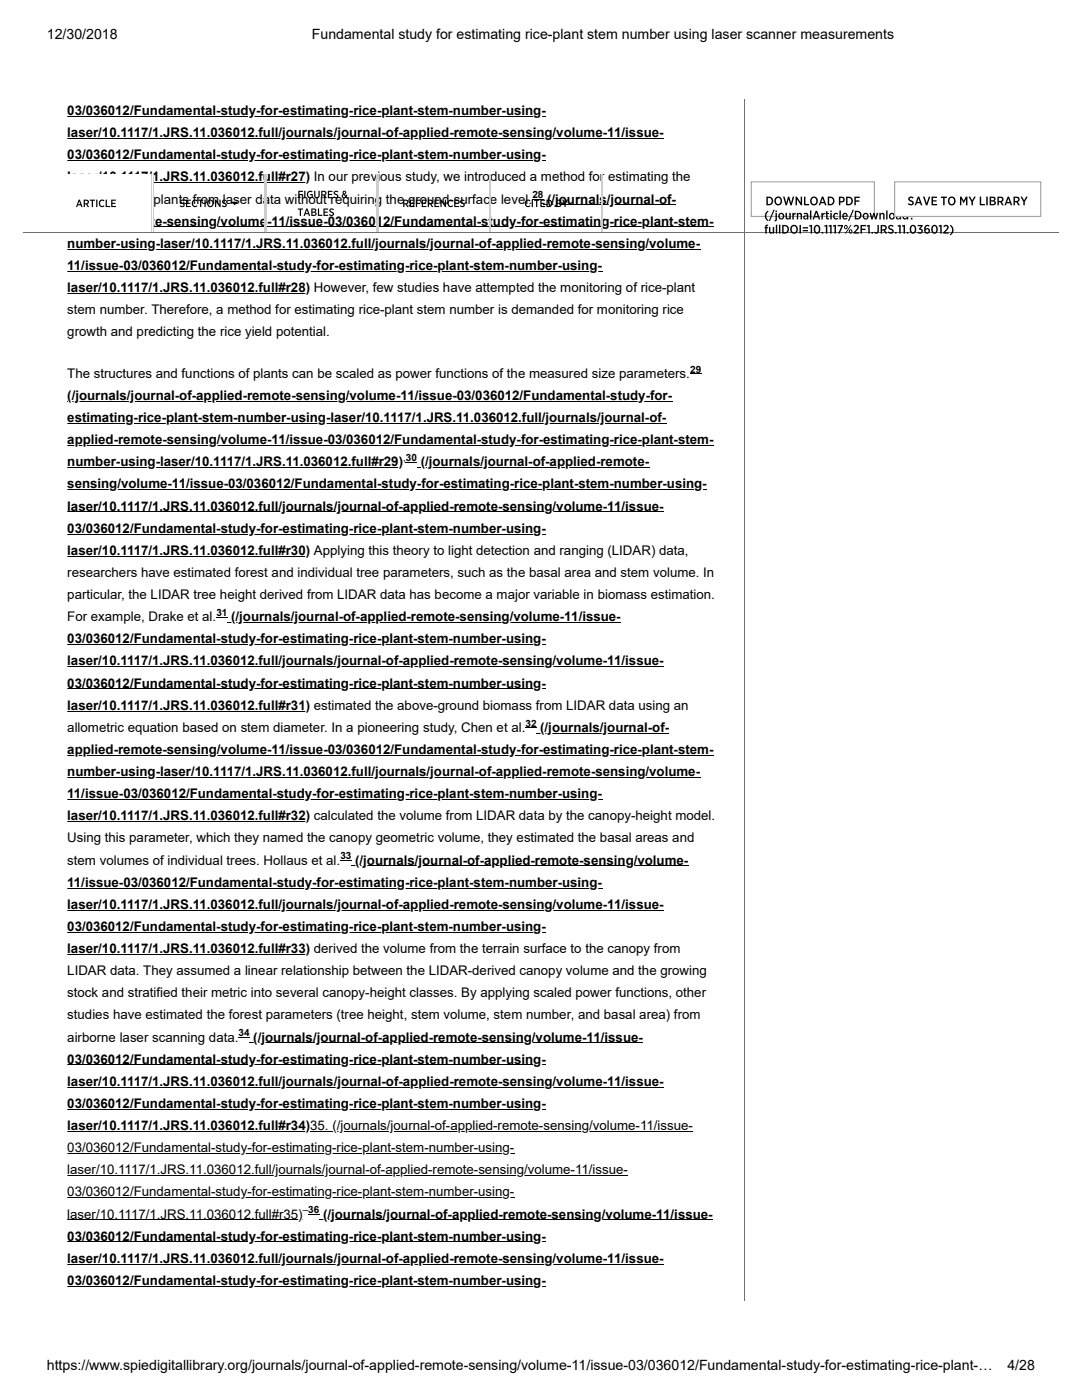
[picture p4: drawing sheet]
<svg xmlns="http://www.w3.org/2000/svg" width="216mm" height="279mm" viewBox="0 0 216 279" stroke-linecap="round" stroke-linejoin="round" font-family="sans-serif">
<defs><g id="words">
<g font-size="2.8">
<text x="9.3" y="7.8">12/30/2018</text>
<text x="62.1" y="7.8">Fundamental study for estimating rice-plant stem number using laser scanner measurements</text>
<text x="9.3" y="273">https://www.spiedigitallibrary.org/journals/journal-of-applied-remote-sensing/volume-11/issue-03/036012/Fundamental-study-for-estimating-rice-plant-…</text>
<text x="200.7" y="273">4/28</text>
</g>
<g font-size="2.6">
<text x="13.4" y="22.9">03/036012/Fundamental-study-for-estimating-rice-plant-stem-number-using-</text>
<text x="13.4" y="27.3">laser/10.1117/1.JRS.11.036012.full/journals/journal-of-applied-remote-sensing/volume-11/issue-</text>
<text x="13.4" y="31.7">03/036012/Fundamental-study-for-estimating-rice-plant-stem-number-using-</text>
<text x="13.4" y="36.2">laser/10.1117/1.JRS.11.036012.full#r27) In our previous study, we introduced a method for estimating the</text>
<text x="13.4" y="40.6">heights of rice plants from laser data without requiring the ground-surface level.</text>
<text x="109" y="40.6">(/journals/journal-of-</text>
<text x="13.4" y="45">applied-remote-sensing/volume-11/issue-03/036012/Fundamental-study-for-estimating-rice-plant-stem-</text>
<text x="13.4" y="49.4">number-using-laser/10.1117/1.JRS.11.036012.full/journals/journal-of-applied-remote-sensing/volume-</text>
<text x="13.4" y="53.8">11/issue-03/036012/Fundamental-study-for-estimating-rice-plant-stem-number-using-</text>
<text x="13.4" y="58.2">laser/10.1117/1.JRS.11.036012.full#r28) However, few studies have attempted the monitoring of rice-plant</text>
<text x="13.4" y="62.6">stem number. Therefore, a method for estimating rice-plant stem number is demanded for monitoring rice</text>
<text x="13.4" y="67">growth and predicting the rice yield potential.</text>
<text x="13.4" y="75.3">The structures and functions of plants can be scaled as power functions of the measured size parameters.</text>
<text x="13.4" y="79.7">(/journals/journal-of-applied-remote-sensing/volume-11/issue-03/036012/Fundamental-study-for-</text>
<text x="13.4" y="84.1">estimating-rice-plant-stem-number-using-laser/10.1117/1.JRS.11.036012.full/journals/journal-of-</text>
<text x="13.4" y="88.5">applied-remote-sensing/volume-11/issue-03/036012/Fundamental-study-for-estimating-rice-plant-stem-</text>
<text x="13.4" y="93">number-using-laser/10.1117/1.JRS.11.036012.full#r29)</text>
<text x="83.8" y="93">(/journals/journal-of-applied-remote-</text>
<text x="13.4" y="97.4">sensing/volume-11/issue-03/036012/Fundamental-study-for-estimating-rice-plant-stem-number-using-</text>
<text x="13.4" y="101.8">laser/10.1117/1.JRS.11.036012.full/journals/journal-of-applied-remote-sensing/volume-11/issue-</text>
<text x="13.4" y="106.2">03/036012/Fundamental-study-for-estimating-rice-plant-stem-number-using-</text>
<text x="13.4" y="110.6">laser/10.1117/1.JRS.11.036012.full#r30) Applying this theory to light detection and ranging (LIDAR) data,</text>
<text x="13.4" y="115">researchers have estimated forest and individual tree parameters, such as the basal area and stem volume. In</text>
<text x="13.4" y="119.4">particular, the LIDAR tree height derived from LIDAR data has become a major variable in biomass estimation.</text>
<text x="13.4" y="123.8">For example, Drake et al.</text>
<text x="46" y="123.8">(/journals/journal-of-applied-remote-sensing/volume-11/issue-</text>
<text x="13.4" y="128.2">03/036012/Fundamental-study-for-estimating-rice-plant-stem-number-using-</text>
<text x="13.4" y="132.6">laser/10.1117/1.JRS.11.036012.full/journals/journal-of-applied-remote-sensing/volume-11/issue-</text>
<text x="13.4" y="137.1">03/036012/Fundamental-study-for-estimating-rice-plant-stem-number-using-</text>
<text x="13.4" y="141.5">laser/10.1117/1.JRS.11.036012.full#r31) estimated the above-ground biomass from LIDAR data using an</text>
<text x="13.4" y="145.9">allometric equation based on stem diameter. In a pioneering study, Chen et al.</text>
<text x="107.6" y="145.9">(/journals/journal-of-</text>
<text x="13.4" y="150.3">applied-remote-sensing/volume-11/issue-03/036012/Fundamental-study-for-estimating-rice-plant-stem-</text>
<text x="13.4" y="154.7">number-using-laser/10.1117/1.JRS.11.036012.full/journals/journal-of-applied-remote-sensing/volume-</text>
<text x="13.4" y="159.1">11/issue-03/036012/Fundamental-study-for-estimating-rice-plant-stem-number-using-</text>
<text x="13.4" y="163.5">laser/10.1117/1.JRS.11.036012.full#r32) calculated the volume from LIDAR data by the canopy-height model.</text>
<text x="13.4" y="167.9">Using this parameter, which they named the canopy geometric volume, they estimated the basal areas and</text>
<text x="13.4" y="172.3">stem volumes of individual trees. Hollaus et al.</text>
<text x="70.8" y="172.3">(/journals/journal-of-applied-remote-sensing/volume-</text>
<text x="13.4" y="176.7">11/issue-03/036012/Fundamental-study-for-estimating-rice-plant-stem-number-using-</text>
<text x="13.4" y="181.2">laser/10.1117/1.JRS.11.036012.full/journals/journal-of-applied-remote-sensing/volume-11/issue-</text>
<text x="13.4" y="185.6">03/036012/Fundamental-study-for-estimating-rice-plant-stem-number-using-</text>
<text x="13.4" y="190">laser/10.1117/1.JRS.11.036012.full#r33) derived the volume from the terrain surface to the canopy from</text>
<text x="13.4" y="194.4">LIDAR data. They assumed a linear relationship between the LIDAR-derived canopy volume and the growing</text>
<text x="13.4" y="198.8">stock and stratified their metric into several canopy-height classes. By applying scaled power functions, other</text>
<text x="13.4" y="203.2">studies have estimated the forest parameters (tree height, stem volume, stem number, and basal area) from</text>
<text x="13.4" y="207.6">airborne laser scanning data.</text>
<text x="50.5" y="207.6">(/journals/journal-of-applied-remote-sensing/volume-11/issue-</text>
<text x="13.4" y="212">03/036012/Fundamental-study-for-estimating-rice-plant-stem-number-using-</text>
<text x="13.4" y="216.4">laser/10.1117/1.JRS.11.036012.full/journals/journal-of-applied-remote-sensing/volume-11/issue-</text>
<text x="13.4" y="220.8">03/036012/Fundamental-study-for-estimating-rice-plant-stem-number-using-</text>
<text x="13.4" y="225.2">laser/10.1117/1.JRS.11.036012.full#r34)35. (/journals/journal-of-applied-remote-sensing/volume-11/issue-</text>
<text x="13.4" y="229.7">03/036012/Fundamental-study-for-estimating-rice-plant-stem-number-using-</text>
<text x="13.4" y="234.1">laser/10.1117/1.JRS.11.036012.full/journals/journal-of-applied-remote-sensing/volume-11/issue-</text>
<text x="13.4" y="238.5">03/036012/Fundamental-study-for-estimating-rice-plant-stem-number-using-</text>
<text x="13.4" y="242.9">laser/10.1117/1.JRS.11.036012.full#r35)</text>
<text x="64.4" y="242.9">(/journals/journal-of-applied-remote-sensing/volume-11/issue-</text>
<text x="13.4" y="247.3">03/036012/Fundamental-study-for-estimating-rice-plant-stem-number-using-</text>
<text x="13.4" y="251.7">laser/10.1117/1.JRS.11.036012.full/journals/journal-of-applied-remote-sensing/volume-11/issue-</text>
<text x="13.4" y="256.1">03/036012/Fundamental-study-for-estimating-rice-plant-stem-number-using-</text>
</g>
<g font-size="2.5">
<text x="152.5" y="40.9">DOWNLOAD PDF</text>
<text x="180.8" y="40.9">SAVE TO MY LIBRARY</text>
<text x="152.2" y="43.7">(/journalArticle/Download?</text>
<text x="152.2" y="46.6">fullDOI=10.1117%2F1.JRS.11.036012)</text>
</g>
<g font-size="2.1">
<text x="15.1" y="41.3">ARTICLE</text>
<text x="35.7" y="41.3">SECTIONS</text>
<text x="59.3" y="39.5">FIGURES &amp;</text>
<text x="80.2" y="41.3">REFERENCES</text>
<text x="104.4" y="41.3">CITED BY</text>
<text x="59.3" y="43">TABLES</text>
</g>
<g font-size="2">
<text x="106.1" y="39.5">28</text>
<text x="137.5" y="74.3">29</text>
<text x="80.3" y="91.9">,30</text>
<text x="43.1" y="122.8">31</text>
<text x="104.7" y="144.8">32</text>
<text x="67.8" y="171.3">33</text>
<text x="47.5" y="206.6">34</text>
<text x="60.3" y="241.8">–36</text>
</g>
</g></defs>
<path d="M148.3 19.7v239.6M4.6 46.3h206.4" fill="none" stroke="#6d6e70" stroke-width=".2"/>
<g fill="none" stroke="#000" stroke-width=".2">
<path d="M13.4 23.2h95.4M13.4 27.6h118.8M13.4 32h95.4M13.4 36.4h48.4M106.1 39.8h2.2M13.4 45.2h128.8M13.4 49.7h126.2M13.4 54.1h106.6M13.4 58.5h48.4M108.3 40.8h26.4M13.4 80h120.6M137.5 74.5h2.2"/>
<path d="M13.4 84.4h119.4M13.4 88.8h128.8M13.4 93.2h66.9M13.4 97.6h127.5M80.9 92.2h2.2M83.1 93.2h46.3M13.4 102h118.8M13.4 106.5h95.4M13.4 110.9h48.4M13.4 128.5h95.4M13.4 132.9h118.8M13.4 137.3h95.4"/>
<path d="M43.1 123h2.2M45.3 124.1h78.4M13.4 141.7h48.4M13.4 150.5h128.8M13.4 155h126.2M13.4 159.4h106.6M104.7 145.1h2.2M106.9 146.1h26.4M13.4 163.8h48.4M13.4 177h106.6M67.8 171.5h2.2M70 172.6h67.2"/>
<path d="M13.4 181.4h118.8M13.4 185.8h95.4M13.4 190.2h48.4M13.4 212.3h95.4M13.4 216.7h118.8M47.5 206.8h2.2M49.7 207.9h78.4M13.4 221.1h95.4M13.4 225.5h124.7M13.4 229.9h89.1M13.4 234.3h111.7M13.4 238.7h89.1"/>
<path d="M13.4 243.2h46.9M13.4 247.6h95.4M13.4 252h118.8M13.4 256.4h95.4M61.4 242.1h2.2M63.6 243.2h78.4"/>
</g>
<path d="M30.4 34.7v11.5" fill="none" stroke="#c9c9c9" stroke-width=".2"/>
<path d="M8.1 34.7h22.2v11.5h-22.2z" fill="#fff"/>
<g fill="none" stroke="#c9c9c9" stroke-width=".2">
<path d="M30.3 34.7v11.5M30.6 34.7v11.5M52.7 34.7v11.5M52.8 34.7v11.5M53 34.7v11.5M75.1 34.7v11.5M75.2 34.7v11.5M75.4 34.7v11.5M97.5 34.7v11.5M97.6 34.7v11.5M97.8 34.7v11.5M119.9 34.7v11.5"/>
<path d="M120 34.7v11.5"/>
</g>
<path d="M46 40.2h1.4l-.7 .7z" fill="#000"/>
<path d="M149.6 36.2h24.7v7h-24.7z" fill="#fff"/>
<path d="M149.7 36.2h24.5v6.9h-24.5z" fill="none" stroke="#939598" stroke-width=".2"/>
<path d="M178.2 36.2h29.2v7h-29.2z" fill="#fff"/>
<path d="M178.2 36.2h29.1v6.9h-29.1z" fill="none" stroke="#939598" stroke-width=".2"/>
<use href="#words"/>
</svg>
